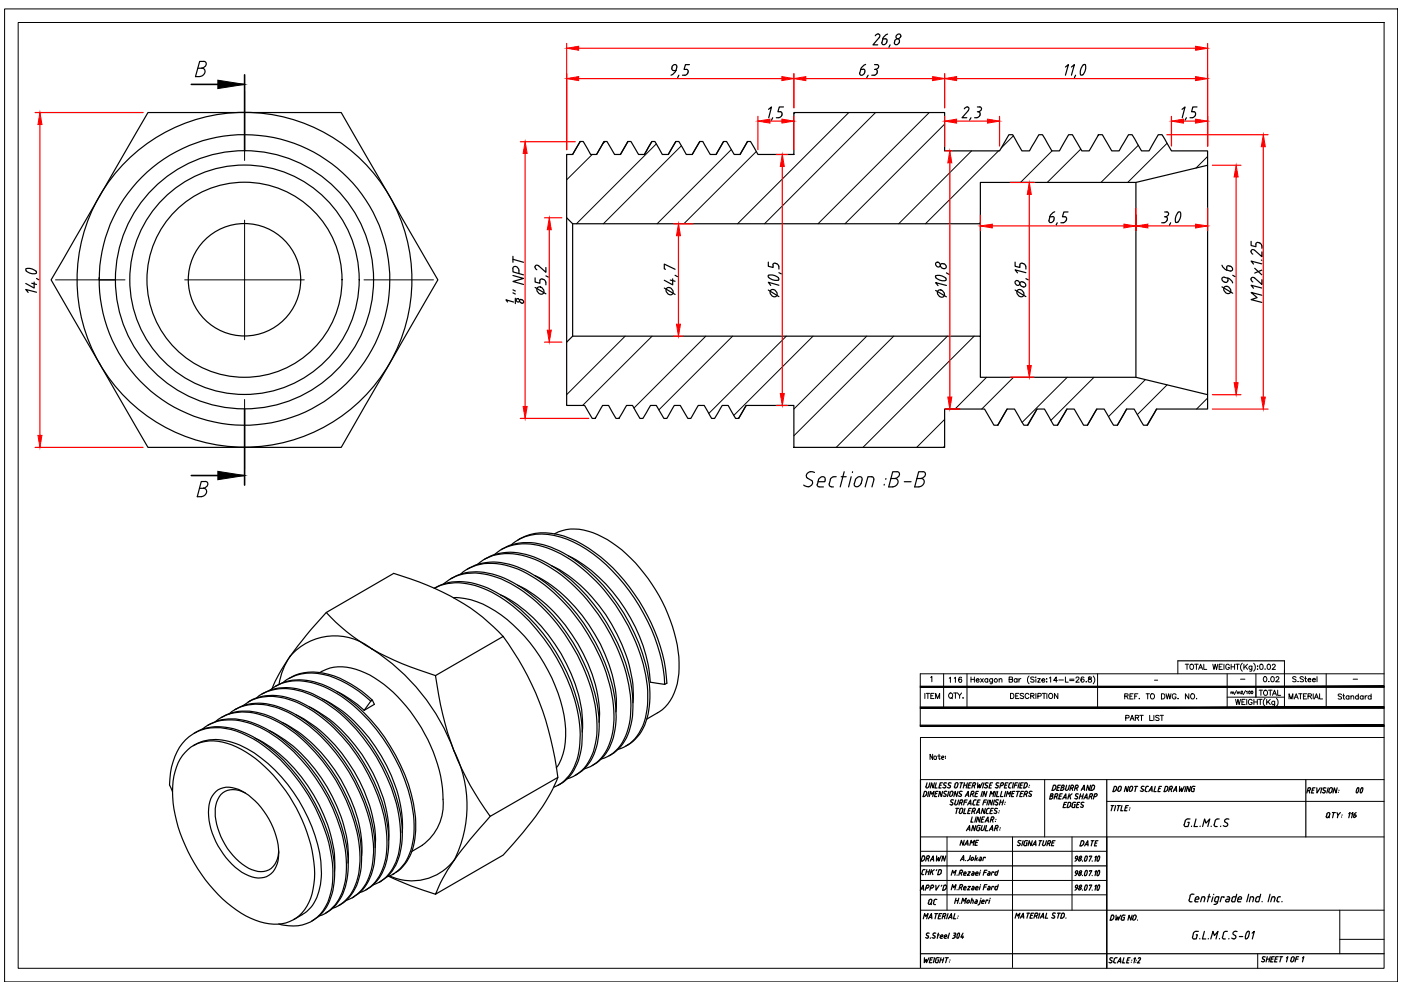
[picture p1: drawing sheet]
<svg xmlns="http://www.w3.org/2000/svg" width="297mm" height="210mm" viewBox="0 0 297 210" stroke-linecap="round" stroke-linejoin="round" font-family="sans-serif">
<defs><g id="words">
<text font-size="4.4" x="200.4" y="146.1">116</text>
<g font-size="4">
<text x="194.4" y="183.8">DRAWN</text>
<text x="202.5" y="180.6">NAME</text>
<text x="195.8" y="193">QC</text>
</g>
<g font-size="2.6">
<text x="243.8" y="145.3">-</text>
<text x="262.1" y="145.3">-</text>
<text x="286.1" y="145.3">-</text>
</g>
</g></defs>
<!-- layer: 0 -->
<g fill="none" stroke="#000" stroke-width=".25">
<path d="M42 14.5h.8M43.2 13a.74 .74 0 0 1 .5 .9 .74 .74 0 0 1-.9 .5M43.2 13h-.9l-.9 3.2a1.61 1.61 0 0 0 2-.9 .67 .67 0 0 0-.6-.8M142.4 14.4v.3l.4 .2M142.5 14.5a.55 .55 0 0 1 .3-.7 .55 .55 0 0 1 .7 .4 1.99 1.99 0 0 1-1.2 1.7M142.8 15h.5M143.9 15.9l-.2 .6M145.5 14.7l.3 .1a.84 .84 0 0 1-.2 .9 .84 .84 0 0 1-.9 .2M146.2 13.7h-.9l-.3 1h.5M183 14.7l.3 .1v.4M183 14.7h-.5l-.2 .8 .1 .4a.72 .72 0 0 0 1-.7M183.5 13.7a1.72 1.72 0 0 0-1 1"/>
<path d="M184.1 15.9l-.3 .6M184.8 15.9h.5M185.4 14.7h.3M185.4 13.7h.5M185.9 13.7l.2 .1a.57 .57 0 0 1 .1 .6 .57 .57 0 0 1-.6 .3 .53 .53 0 0 1 .4 .8M185.9 15.5l-.3 .4-.3 .1M186.2 7.2l.3 .1v.5l-1.4 1.7h1M186.2 7.2l-.6 .4M187 9l.1 .4a.63 .63 0 0 0 .9-.4M187.7 8.2h.2a.54 .54 0 0 1 .1 .8M187.7 8.2h-.5l-.2 .8M188.2 7.2a1.72 1.72 0 0 0-1.1 1"/>
<path d="M188.7 9.5l-.2 .5M189.6 9v.2a.62 .62 0 0 0 1-.1 .62 .62 0 0 0-.3-.9 .7 .7 0 0 0-.6 .8M190.1 7.5l.5-.3a.49 .49 0 0 1 .2 .9 .49 .49 0 0 1-.8-.4zM225.9 14.2l.6-.5-.6 2.2M227.2 14.2l.6-.5-.6 2.2M228 15.9l-.2 .6M229.6 15.8l-.3 .1-.2-.1M229.6 13.8l-.2 .4a2.19 2.19 0 0 0-.3 1.6M230.1 13.8a2.29 2.29 0 0 1-.5 2M230.2 13.8l-.3-.1-.3 .1M31.4 23.9h40.9l20.5 35.4-20.5 35.6h-40.9l-15.5-26.8-5.1-8.8zM120.1 32.8h1.3l1.6-2.8h.7l1.5 2.8h1.3l1.6-2.8h.6l1.6 2.8h1.3l1.5-2.8h.7l1.6 2.8h1.3l1.5-2.8h.7l1.5 2.8h1.3l1.6-2.8h.6l1.6 2.8h1.3l1.6-2.8h.6l1.6 2.8h1.2l1.6-2.8h.7l1.6 2.8h1.2l1.6-2.8h.6l1.6 2.8h7.6v-8.9h32v8.1h11.6l2-3.4h.8l2 3.4h1.6l2-3.4h.7l2 3.4h1.6l2-3.4h.8l2 3.4h1.5l2-3.4h.8l2 3.4h1.6l2-3.4h.7l2 3.4h1.6l2-3.4h.8l2 3.4h7.6v3l-15.2 3.7h-32.9v8.7h-86.5l-1.3-1.2z"/>
<path d="M123 30l-1.6 2.8M128.1 30l-1.6 2.8M133.1 30l-1.6 2.8M138.2 30l-1.6 2.8M143.3 30l-1.6 2.8M148.4 30l-1.6 2.8M153.4 30l-1.6 2.8M158.5 30l-1.6 2.8M162.9 23.2l.7-.5-.6 2.3M163.8 25l-.2 .5M164.6 25h.5M165.8 24.4l-.4 .5h-.3"/>
<path d="M165.8 24.2v.3M166.1 22.7h-.9l-.3 1h.8l.1 .5M205 22.7l.4 .2-.1 .5M205.1 22.7l-.6 .4M205.3 23.5l-1.3 1.5h1M205.9 25l-.3 .5M206.6 25h.5M207.2 22.7h.7a.64 .64 0 0 1 0 .8 .64 .64 0 0 1-.7 .2M207.4 23.7l.4 .2v.3M207.7 24.4l-.3 .5h-.3M207.8 24.2v.3M232.9 28.6l-.1 .1"/>
<path d="M240.8 38.7v41.3M250.6 23.2l.6-.5-.5 2.3M251.5 25l-.3 .5M252.3 25h.5M253.1 23.7l.4 .2v.3M253.4 24.4l-.3 .5h-.3M253.5 24.2l-.1 .3M253.8 22.7h-.9l-.3 1h.6M256 35v48.7M5.6 57a2.29 2.29 0 0 1 2 .5M5.6 56.9l-.1 .3a1.76 1.76 0 0 0 2.1 .8M7.2 59.8v1.3l-1.7-1"/>
<path d="M7.6 57.5l.1 .2-.1 .3M7.7 59l.6 .3M21 58.9a30.8 30.8 0 0 0 44.6 28.1 30.8 30.8 0 0 0 4.4-52.5 30.8 30.8 0 0 0-48.6 20.3l-.4 4.5h3.5M108.7 57a.67 .67 0 0 1 .8-.5 .67 .67 0 0 1 .5 .8v.7M108.8 58.4l2.2 .6-2.2 .7 2.2 .6M108.8 57v.6l2.2 .7M108.8 55l2.2 .6M108.8 54.3v1.3M113.4 56.6l.4 .6M113.4 56.6l.2-.3h.4l1.7 1.4v-1M113.5 58.9v.9l1 .3v-.6M114.5 59.5v-.2a.8 .8 0 0 1 1.2 .6"/>
<path d="M115.7 59.9v.5M115.7 58.5l.5 .2M120.1 46.2v26.3M121.4 47.4v23.9M141.1 57.1l-.3-.1v-1l2.3 1.1M142.1 59.4l1 .2M142.6 59.1v1.3l-1.8-1M143.1 58.4l.5 .3M162.9 55.6v.9l1 .2v-.5M163 58.3l-.1 .3a1.89 1.89 0 0 0 2.2 .7l-.1-.4M163 58.4a2.29 2.29 0 0 1 2 .5M164.6 55.9l.4 .4 .1 .2"/>
<path d="M164.6 55.9l-.5-.1-.2 .4M165.1 57.8l.6 .3M165.1 56.5v.6M198.4 55.7a.52 .52 0 0 1 .9 .2 .52 .52 0 0 1-.4 .7 .63 .63 0 0 1-.5-.9zM198.5 58.4l-.2 .2a1.89 1.89 0 0 0 2.2 .9M198.5 58.4a2.29 2.29 0 0 1 2 .6M199.9 55.9l-.5 .1a.63 .63 0 0 0 .5 .9M199.9 55.9l.3 .1M199.9 56.9l.3 .1M200.1 55.9a.57 .57 0 0 1 .5 .5 .57 .57 0 0 1-.2 .5h-.3M200.5 58.9l.1 .3-.1 .2M200.7 57.9l.5 .3"/>
<path d="M207.9 47.4v23.9M215.2 55.6v.9l1 .2v-.5M215.3 59.6a.52 .52 0 0 1 .8 .2 .52 .52 0 0 1-.4 .7 .63 .63 0 0 1-.4-.9zM217 55.9l.4 .4 .1 .2M217 55.9l-.5-.1-.3 .4M217.5 57.8l-2.3-.6 .5 .7M217.5 59.1l.5 .2M217.5 56.5v.6M223.1 45.9l.3 .1 .1 .4M223.1 46h-.5l-.2 .7 .1 .4a.68 .68 0 0 0 1-.6M223.6 44.9a1.72 1.72 0 0 0-1 1M224.2 47.2l-.3 .5"/>
<path d="M224.9 47.2h.5M226 46.7l-.3 .4-.3 .1M226.1 46.5v.2M226.4 44.9h-.8l-.3 1.1h.7l.1 .5M246.9 46h.2M246.9 44.9h.5M247.4 44.9l.2 .1a.57 .57 0 0 1 .1 .6 .57 .57 0 0 1-.6 .3l.3 .1 .1 .5M247.5 46.5a.97 .97 0 0 1-1.2 .7M248.2 47.2l-.3 .5M250.3 45l-.3-.1a1.95 1.95 0 0 0-.7 2.3 1.55 1.55 0 0 0 1-2.1M259.1 56.2a1.72 1.72 0 0 0 1 1.1M260.2 56.4a.69 .69 0 0 1 .9 .2 .69 .69 0 0 1 0 .8l-1-.1z"/>
<path d="M260.3 58.9a1.6 1.6 0 0 1 1.1 1.1M260.3 59l-.7-.2-.5 .1a.72 .72 0 0 0 .7 1M260.3 59.5l-.2 .4h-.3M260.4 59v.5M261.4 58.4l.5 .3M265.2 59.2l.4 .6M265.2 53.3l.4 .6M265.2 59.2l.2-.3 .5-.1 1.6 1.5v-1M265.2 53.3l.2-.3h.5l1.6 1.4v-1M265.3 51.2v.9l1 .2v-.5M266 56.9l1.5 1.4M267 51.5l.5 .4v.2"/>
<path d="M267 51.5l-.5-.1-.2 .4M267.4 55.1l.1 .1M267.5 56l-2.2-.6 .5 .6M267.5 52.1v.5M267.5 57.3l-1.5 .6M6.7 60.1l1 .2M7.7 62l-2.2-.6 .5 .6M107.6 64l-.3-.4 1.6 .4M108.8 62.1l.5 .2M108.8 61.5l.5 .2M109.3 63.2v1.2M110.5 63.5h-.2a.38 .38 0 0 0-.1 .4 .38 .38 0 0 0 .3 .3"/>
<path d="M110.5 63.5l.2 .1M110.5 64.2l.2 .1M110.7 63.6a.4 .4 0 0 1 .3 .3 .4 .4 0 0 1-.1 .4h-.2M113.5 60.9l2.2 1.4M114 60.9a.9 .9 0 0 1 1.1 .3 .9 .9 0 0 1 0 1.1 .9 .9 0 0 1-1-.3 .9 .9 0 0 1-.1-1.1zM120.1 72.5l1.3-1.2h86.5v8.7h32.9l15.2 3.7v3h-10.8l-2 3.5h-.8l-1.9-3.5h-1.7l-1.9 3.5h-.8l-2-3.5h-1.6l-2 3.5h-.8l-1.9-3.5h-1.6l-2 3.5h-.8l-2-3.5h-1.6l-2 3.5h-.7l-2-3.5h-1.6l-2 3.5h-.8l-2-3.5h-8.4v8.2h-32v-8.9h-10.1l-1.6 2.7h-.6l-1.6-2.7h-1.3l-1.6 2.7h-.6l-1.6-2.7h-1.3l-1.5 2.7h-.7l-1.6-2.7h-1.2l-1.6 2.7h-.6l-1.7-2.7h-1.2l-1.6 2.7h-.6l-1.6-2.7h-1.3l-1.6 2.7h-.6l-1.6-2.7h-1.2l-1.6 2.7h-.6l-1.6-2.7h-3.9zM140.8 61.1l2.3 1.3M141.4 61a.9 .9 0 0 1 1.1 .3 .9 .9 0 0 1 0 1.1 .9 .9 0 0 1-1.1-.3 .9 .9 0 0 1 0-1.1zM162.9 61.5l2.2 1.4M163.5 61.5a.9 .9 0 0 1 1 .2 .9 .9 0 0 1 .1 1.1 .9 .9 0 0 1-1.1-.2 .9 .9 0 0 1 0-1.1zM165.1 60.5l-2.2-.7 .5 .7M198.4 61.6l2.3 1.3"/>
<path d="M199 61.6a.9 .9 0 0 1 1 .2 .9 .9 0 0 1 0 1.1 .9 .9 0 0 1-1-.3 .9 .9 0 0 1 0-1zM200.7 60.5l-2.3-.6 .5 .7M215.2 61.5l2.3 1.4M215.8 61.5a.9 .9 0 0 1 1.1 .2 .9 .9 0 0 1 0 1.1 .9 .9 0 0 1-1.1-.2 .9 .9 0 0 1 0-1.1zM216.7 60.8a.57 .57 0 0 1-.4-.5 .57 .57 0 0 1 .2-.6h.2a.63 .63 0 0 1 .7 .4 .63 .63 0 0 1-.2 .7h-.5M259.1 60.8l2.3 1.4M259.7 60.8a.9 .9 0 0 1 1 .3 .9 .9 0 0 1 0 1.1 .9 .9 0 0 1-1-.3 .9 .9 0 0 1 0-1.1zM267.5 62.6l-2.2-.6 1.2 1.1-1.2 .4 2.2 .6M267.5 61.1l-2.2-.6 .5 .6M126.3 88.5l-.1 .2M131.3 88.5l-.1 .2M156.6 88.6v.1"/>
<path d="M158.2 86l-1.6 2.7M171.9 100l.8 .2M211.6 90.1l-.1 .1M213.5 86.7l-1.9 3.4M219.9 86.7l-2.1 3.5M224.2 90.1v.1M226.2 86.7l-2 3.4M230.6 90.1l-.1 .1M232.5 86.7l-1.9 3.4M238.9 86.7l-2 3.5M243.3 90.1l-.1 .1M245.2 86.7l-1.9 3.4"/>
<path d="M42.3 103.5h.9M43.5 102.1a.63 .63 0 0 1 .6 .5 .63 .63 0 0 1-.4 .7l-.6 .2a.91 .91 0 0 1 .7 1.1 .91 .91 0 0 1-1.1 .7M43.6 102.1h-.9l-.9 3.2h.9M101.2 119.7a11 11 0 0 1 11.3-1.4 30.7 30.7 0 0 1 14.3 11.9 34.8 34.8 0 0 1 6.9 20.4 11.4 11.4 0 0 1-4.3 9.5l-2 .8M103.1 118.4a11.5 11.5 0 0 1 10.1-.3 29.8 29.8 0 0 1 12.7 10 38.3 38.3 0 0 1 8.2 18.9 15.9 15.9 0 0 1-2.1 10.7l-1.4 1.5-1.5 1.1M103.1 118.3l-.4 .3M104.8 117.6a11 11 0 0 1 11.3-1.4 31.6 31.6 0 0 1 14.4 12 35.8 35.8 0 0 1 6.8 19.4 12.2 12.2 0 0 1-3.7 10l-1.3 .8-1.3 .5M106.3 116.5a11.8 11.8 0 0 1 11.4-.1 31.4 31.4 0 0 1 13.2 11.6 35.6 35.6 0 0 1 6.9 18.9 13.3 13.3 0 0 1-3.1 9.8l-1 .9-1 .6M108.4 115.6a10.5 10.5 0 0 1 10.4-1.7 28.8 28.8 0 0 1 13.4 9.9 37.8 37.8 0 0 1 8.7 21.3M109.8 114.5a11.6 11.6 0 0 1 11.1-.3 33.8 33.8 0 0 1 15.5 14.8 35.4 35.4 0 0 1 5 15.9l-.5 .2M116.9 119.9a30.9 30.9 0 0 1 14 14.6 27.2 27.2 0 0 1 3.3 14.5M117.6 113.2a9.3 9.3 0 0 1 8.1-.3 26.3 26.3 0 0 1 11.7 9.8 33.9 33.9 0 0 1 6.6 17.8 12.4 12.4 0 0 1-3.6 10l-3.3 2"/>
<path d="M120.5 117.8a32.7 32.7 0 0 1 15.1 17.1 28.6 28.6 0 0 1 2.3 9.7l3 .5M171.2 101.4l.9 .5M171.9 100l-.5 .2a.76 .76 0 0 0-.2 1.2M172.1 101.9a.89 .89 0 0 1-.1 1.1 .89 .89 0 0 1-1.2 .1l-.4-.3M173.3 102.7l.1 .4 .3 .1M173.5 101.8l-.2 .9M173.7 103.2h.9M174.9 101.8a.6 .6 0 0 0-.3-.7 .6 .6 0 0 0-.7 .2l-.4 .5M175 101.8l-.1 .3h-1.5M175.8 102.6a.45 .45 0 0 0 .5 .6M176.1 101.7l-.3 .9M176.3 103.2h.4"/>
<path d="M177.3 101.1a1.04 1.04 0 0 0-1.3 .6M178.4 101.1h1M179 100l-.9 3.2M180.5 101.1l-.6 2.1M180.8 100l-.1 .2M181.4 101.8l-.3 .7M182.6 102.5a.78 .78 0 0 1-.7 .6 .78 .78 0 0 1-.8-.3v-.3M182.8 101.8l-.2 .7M182.8 101.8a.6 .6 0 0 0-.4-.7 .6 .6 0 0 0-.7 .2l-.4 .5M185.2 101.7a.45 .45 0 0 0-.4-.6h-.8l-.6 2.1M185.3 101.7l-.4 1.5M187.5 102.7v.2"/>
<path d="M187.8 101.5v.1M188.9 101.5a1.54 1.54 0 0 0 1.6-.5 .57 .57 0 0 0 .2-.6 .57 .57 0 0 0-.5-.4h-.9l-.9 3.2h.9M189.7 101.4a.91 .91 0 0 1 .7 1.1 .91 .91 0 0 1-1.1 .7M191.7 102.1h1.5M194.4 101.5h.9M195.3 101.4a.91 .91 0 0 1 .6 1.1 .91 .91 0 0 1-1.1 .7M195.7 100h-.9l-.9 3.2h.9M195.7 100a.74 .74 0 0 1 .5 .9 .74 .74 0 0 1-.9 .5M61.5 139.2a12.5 12.5 0 0 1 17.4-1.6 43.3 43.3 0 0 1 17.4 21.6 25.8 25.8 0 0 1 0 23.2M61.5 139.1a14.9 14.9 0 0 0-2.3 6M61.5 139.2a32.1 32.1 0 0 0-3.8 6.8M69.2 129.9l-3.3 3.6-4.4 5.7"/>
<path d="M94 123.8a10.3 10.3 0 0 1 10.4-1.7 28.9 28.9 0 0 1 13.8 10.2 37 37 0 0 1 8.4 21.4 12.1 12.1 0 0 1-3.8 10.1 6.6 6.6 0 0 1-2.6 1.3M95.9 122.5a11.6 11.6 0 0 1 10.2-.3 31.4 31.4 0 0 1 14 12 35.6 35.6 0 0 1 6.9 18.9 12.9 12.9 0 0 1-3.5 10.3l-1.2 .8M95.9 122.5l-.4 .3M96.1 126.7a17.4 17.4 0 0 1 11.5 4.7 35.1 35.1 0 0 1 12.3 23.2 12.4 12.4 0 0 1-2 8.2M97.6 121.8a10.4 10.4 0 0 1 10.4-1.8 28.9 28.9 0 0 1 13.7 10.2 36.2 36.2 0 0 1 8.5 22.5 11.9 11.9 0 0 1-3.8 9 6.6 6.6 0 0 1-2.6 1.4M99.1 120.7a12 12 0 0 1 11.4-.1 31.4 31.4 0 0 1 13.2 11.5 36.6 36.6 0 0 1 6.9 18 13.5 13.5 0 0 1-3 10.8l-1.1 .8-1 .6M106.1 126.1a28.4 28.4 0 0 1 11.5 10.5 32.4 32.4 0 0 1 5.9 15.8l-.1 2.8M106.7 134.9a45.6 45.6 0 0 0-19.6-12.1l-3.6-1.2-14.3 8.3a44.5 44.5 0 0 0 19.5 12.1l3.6 1.2M109.7 124.1a30.1 30.1 0 0 1 12.9 12.5 28 28 0 0 1 4.4 16.5M113.4 122a29.9 29.9 0 0 1 12.7 12.5 28.1 28.1 0 0 1 4.5 16.4M39.2 159.5a8.1 8.1 0 0 1 8.9-1.9 25 25 0 0 1 12.5 10.1 32 32 0 0 1 6.1 18.7 10.6 10.6 0 0 1-3.9 8.2 9.1 9.1 0 0 1-8.7 .5 27.5 27.5 0 0 1-12.9-12.1 29.2 29.2 0 0 1-4.5-17.4l.4-2a8.9 8.9 0 0 1 2.1-4.1zM41 158.1a10.3 10.3 0 0 1 9.8-.1 31.5 31.5 0 0 1 15.3 17.3 21.6 21.6 0 0 1 1.5 13.7 7.5 7.5 0 0 1-3.5 4.9"/>
<path d="M41.5 155.3a10.6 10.6 0 0 1 9.6-.2 27.6 27.6 0 0 1 12 9.5 36.7 36.7 0 0 1 7.8 19 13.2 13.2 0 0 1-3 10.4l-1.8 1.3M41.5 155.3l-.4 .2M42.8 154.7a9.8 9.8 0 0 1 9.8-1.5 27.6 27.6 0 0 1 12.8 9.7 35 35 0 0 1 8 20.3 12.2 12.2 0 0 1-3.4 9.7 5.5 5.5 0 0 1-2.4 1.3M44.4 153.6l-.4 .2M44.4 153.6a11.5 11.5 0 0 1 10.4 .1 31.1 31.1 0 0 1 13.8 13 33.4 33.4 0 0 1 5.2 17.1 12.1 12.1 0 0 1-3.4 8.9l-1.1 .7M45.7 153a10.5 10.5 0 0 1 10.7-1.1 28.5 28.5 0 0 1 12 9.5 34.9 34.9 0 0 1 7.9 20.2 12.4 12.4 0 0 1-3 9.2l-.5 .5a6 6 0 0 1-2.4 1.3M47.2 152l-.3 .1M47.3 151.9a11.6 11.6 0 0 1 10.4 .2 33.4 33.4 0 0 1 14.9 15 29.9 29.9 0 0 1 4.1 15.1 11.5 11.5 0 0 1-4 9.3l-.9 .5M48.6 151.4a9.8 9.8 0 0 1 9.7-1.5 29.1 29.1 0 0 1 14.3 11.7 33.6 33.6 0 0 1 6.6 19.2 11.7 11.7 0 0 1-3.4 8.8l-1.1 .8-1.3 .5M50.1 150.3a11.1 11.1 0 0 1 10.4 .1 31.4 31.4 0 0 1 13.8 13 33 33 0 0 1 5.2 16.2 12.9 12.9 0 0 1-2.9 9.4l-1.6 1.1M50.1 150.3l-.4 .2M51.4 149.7a10.5 10.5 0 0 1 10.7-1.1 29.4 29.4 0 0 1 13.4 11.4 33.7 33.7 0 0 1 6.5 18.3 12.2 12.2 0 0 1-3.4 9.6 6 6 0 0 1-2.4 1.4"/>
<path d="M52.6 148.8a11.1 11.1 0 0 1 10-.4 28.7 28.7 0 0 1 12 9.6 36.7 36.7 0 0 1 7.8 19 13.1 13.1 0 0 1-3 10.3l-1.5 1.2M54.1 156.5a30.6 30.6 0 0 1 13.5 14.1 26.8 26.8 0 0 1 3.3 14.2M54.4 148a10.2 10.2 0 0 1 10.6-1 29.7 29.7 0 0 1 13.4 11.4 34.7 34.7 0 0 1 6.5 17.3 13.1 13.1 0 0 1-2.9 10.2l-1.1 .9-1.9 .8M55.8 147l-.3 .2M55.9 147a10.9 10.9 0 0 1 9.5-.2 29.8 29.8 0 0 1 13.4 11.4 33.2 33.2 0 0 1 6.5 19.9 11.1 11.1 0 0 1-3.5 8l-1 .7M57.1 154.9a30.2 30.2 0 0 1 13.4 14 27.2 27.2 0 0 1 3.3 14.1M57.2 146.4a9.9 9.9 0 0 1 9.7-1.4 25.7 25.7 0 0 1 11.3 7.8 37.1 37.1 0 0 1 9.6 21 13.8 13.8 0 0 1-2.5 9.8l-.9 1a5.5 5.5 0 0 1-2.4 1.3M58.4 145.5a11.3 11.3 0 0 1 10.6-.1 32.3 32.3 0 0 1 14.9 14.8 29.6 29.6 0 0 1 4.2 16.7 10 10 0 0 1-4.2 8.1M59.8 153.2a30.3 30.3 0 0 1 13.6 14.1 26.2 26.2 0 0 1 3.3 14.2M60 144.7a10.1 10.1 0 0 1 9.8-1.4 24.5 24.5 0 0 1 8.8 5.4l-1.4 1.9M61.6 143.7l-.4 .2M61.6 143.7a10.8 10.8 0 0 1 9.3-.4l3.5 1.7a23 23 0 0 1 4.6 3.4l-.4 .3"/>
<path d="M62.7 151.5a29.3 29.3 0 0 1 12.4 12.1 28.2 28.2 0 0 1 4.4 16.1M65.6 149.9a30.7 30.7 0 0 1 13.5 14.1 26.6 26.6 0 0 1 3.3 14.1M67.8 142.6a9 9 0 0 1 8.6-.4 26.8 26.8 0 0 1 12.2 10.9 31.6 31.6 0 0 1 5.3 16.4M68.4 148.2a27.4 27.4 0 0 1 11.2 10.1 29.8 29.8 0 0 1 5.7 17.4v.8M71.4 146.6a21.4 21.4 0 0 1 5.8 4M79 148.4l.4 .9-2.2 1.3M92.3 143.2l14.4-8.3a61.7 61.7 0 0 1 11.6 29.9l-14.4 8.3a61.3 61.3 0 0 1-11.6-29.9zM249.7 140.1h22.6M36.6 167.8l-.7-1.4a13.1 13.1 0 0 1 4.2-10.2 9.8 9.8 0 0 1 8.9-1.5 27.4 27.4 0 0 1 13.6 9.9 36.2 36.2 0 0 1 8 19.7 12.7 12.7 0 0 1-3.3 10.1 8.5 8.5 0 0 1-8.2 1.5M45.8 167.8a4.4 4.4 0 0 1 4.8-.4 16 16 0 0 1 8.5 14.2 4.3 4.3 0 0 1-4.4 4.6 11.6 11.6 0 0 1-7.9-6 13.4 13.4 0 0 1-2.3-10.2 4.5 4.5 0 0 1 1.3-2.2zM52 168.1a3.9 3.9 0 0 0-5.8 1.4 9.7 9.7 0 0 0 .6 7.9 13.9 13.9 0 0 0 6.6 7 3.7 3.7 0 0 0 5.6-2.9l.1-1.1M93.9 169.5a10.9 10.9 0 0 1-6.6 11"/>
<path d="M103.9 173.1a95.7 95.7 0 0 0-7.6 9.3M118.3 164.8a43.2 43.2 0 0 1-8.4 12.9l-3.2 3.6-14.4 8.3a32.2 32.2 0 0 1 4-7.2M118.3 166.5a9.5 9.5 0 0 0 4.9-7.6 27.1 27.1 0 0 0-2.1-14.2 37.9 37.9 0 0 0-16-19.2 13.8 13.8 0 0 0-11.4-1.6l-1.6 .8a11.4 11.4 0 0 1 9.5-.3 29.8 29.8 0 0 1 13.7 11 35.7 35.7 0 0 1 7.7 20.3 12.8 12.8 0 0 1-3.3 9.8l-1.1 .9-1.3 .5M122.4 164.2l-.5 .2M195.2 165.3v39.8M196.2 167.8l.3 .2-.1 .6M196.3 167.8h-.3l-.3 1.1 .4-.1 .2-.3M196.6 166l-.3 .8M196.9 167.8l-.2 1.1M197 168.9l.3-1.1 .2 .6 .5-.6-.3 1.1M197.1 166l-.3 .9-.4 .1-.1-.2M198.1 166l-.3 1.1-.3-1.1-.3 1.1"/>
<path d="M198.3 168.3h.3M198.5 166l-.3 1.1h.5M198.9 167.8h-.5l-.3 1.1h.5M199.2 166.5h.4M199.8 166h-.5l-.2 1.1h.4M199.9 167.8l-.3 1.1-.3-1.1-.3 1.1M199.9 166.9l.3 .2M199.9 168.7l.4 .1M200.2 168.3l.3 .1M200.5 166.6v.3l-.3 .2M200.5 168.4l.1 .3-.3 .2M200.7 166h-.5l-.1 .1 .1 .3 .3 .2"/>
<path d="M200.7 167.8h-.1a.35 .35 0 0 0-.5 .3l.1 .1M201.2 167.8l-.3 1.1M201.4 168.1l.3-.3 .4 .1-.2 .7-.4 .3-.2-.2 .2-.6M201.4 166.6v.4l-.5-.1M201.7 166h-.5l-.1 .1 .1 .3 .3 .2M202.2 169.6h-.5l-.1 .1 .1 .3 .3 .2v.3a.35 .35 0 0 1-.6 0M202.5 166.3l.2-.3 .4 .1-.1 .7-.4 .3-.2-.2 .1-.6M202.6 169.6l-.2 .8M202.6 171.4h.7M202.9 171.4l-.2 1.1M203.1 167.8l-.3 1.1-.3-1.1-.3 1.1M203.2 168.7l.3 .1"/>
<path d="M203.2 169.6l-.3 .9-.4 .1-.1-.2M203.5 171.7l.2-.3h.3v.8M203.5 166h.7M203.5 171.7l-.1 .5M203.8 168.4v.3l-.3 .2M203.8 170.2l.1 .5M203.9 166l-.3 1.1M203.9 169.6l.2 .1-.1 .3-.5 .2M203.9 169.6h-.3l-.3 1.1M204 172.2l-.4 .3-.2-.3M204 167.8h-.1a.35 .35 0 0 0-.5 .3l.4 .3M204.4 166.5h.6"/>
<path d="M204.4 170.1h.5M204.5 166l-.3 1.1M204.6 171.4l-.3 1.1h.5M204.6 168.9l.7-1.1 .1 1.1M204.8 168.6h.5M204.9 176.1l.7-1.1v1.1M205.1 169.6h-.5l-.3 1.1M205.1 166l-.2 1.1M205.1 175.8h.5M205.1 170.7l.7-1.1 .1 1.1M205.3 170.4h.5M205.3 171.9h.4"/>
<path d="M205.4 166.5h.3M205.8 168.4h.4l.1 .5M205.9 171.4h-.5l-.3 1.1h.5M206 166h-.5l-.3 1.1h.5M206.1 173.2l-.3 1.1h.5M206.1 172h.3M206.2 166.6l.6-.2v-.4h-.5l-.3 1.1M206.3 170.4l.1 .3M206.3 167.8l.2 .3-.4 .3M206.3 167.8h-.3l-.3 1.1M206.5 170.7h.2M206.5 172l.1 .5"/>
<path d="M206.5 166.6l.1 .5M206.6 171.4l.2 .3-.4 .3M206.6 171.4h-.3l-.3 1.1M206.8 169.6h.2M206.8 169.6l-.3 .1-.2 .7M206.8 168.3h.4M206.9 175l-.3 1.1-.3-1.1-.3 1.1M207 172.5l.6-1.1 .1 1.1M207 173.2l-.3 1.1M207 175.8l.2 .3M207.1 172.2h.5M207.2 175.3l-.1 .5"/>
<path d="M207.2 170.1h.4M207.3 166v1.1l.4-.7v.7l.6-1.1M207.4 167.8h-.4l-.3 1.1h.5M207.5 175l-.4 .3M207.6 175.5h.1l-.1 .6h-.3M207.6 175h.3M207.8 169.6h-.5l-.2 1.1h.5M207.9 173.2l-.3 1.1-.3-1.1-.3 1.1M208.2 173.7h.3M208.2 175l-.2 .8M208.3 167.8l-.3 1.1M208.5 170.1h.5"/>
<path d="M208.6 175.8l-.4 .3-.2-.3M208.6 166l-.3 1.1M208.7 173.2h-.4l-.3 1.1h.4M208.8 174.3l.7-1.1 .1 1.1M208.8 175l-.2 .8M208.9 171.4l-.2 1.1-.4-1.1-.3 1.1M209 174h.6M209 172.2l.2 .3M209.2 169.6h-.5l-.3 1.1M209.2 175l-.3 1.1h.5M209.3 167.8l-.3 1.1-.3-1.1-.3 1.1M209.3 166.6l-.1 .4-.5-.1"/>
<path d="M209.3 172.5h.2M209.5 166h-.5l-.1 .1 .1 .3 .3 .2M209.5 169.6l-.3 1.1M209.6 171.4h.2M209.6 171.4l-.3 .1-.2 .7M209.7 176.1l.7-1.1 .1 1.1M209.8 168.9l.3-1.1 .2 .6 .5-.6-.3 1.1M209.8 166.5h.4M209.9 175.8h.5M210 171.9h.4M210.1 173.8h.3l.1 .5M210.4 166h-.4l-.3 1.1h.4"/>
<path d="M210.5 169.6l-.3 1.1-.3-1.1-.3 1.1M210.5 173.2l.2 .3-.4 .3M210.5 173.2h-.3l-.3 1.1M210.6 171.4h-.5l-.3 1.1h.6M210.9 169.6l-.3 1.1M211 171.9l.3 .1M211.1 174.1l-.1 .1M211.2 173.7v.1M211.2 171.4l-.3 .2 .1 .2M211.2 170l.3 .2v.3a.35 .35 0 0 1-.6 0M211.2 167.8l-.3 1.1M211.2 171.4l.3 .1"/>
<path d="M211.3 172v.1a.35 .35 0 0 1-.2 .4 .35 .35 0 0 1-.4-.1M211.3 175.6l.1 .5M211.4 175l.2 .2-.1 .3-.6 .1M211.4 169.6l-.3 .1 .1 .3M211.4 175h-.3l-.3 1.1M211.5 169.6h.2M211.5 167.8l-.3 1.1h.6M211.6 166.6v.1a.35 .35 0 0 1-.2 .4 .35 .35 0 0 1-.4-.2M211.8 172.3v.1M211.8 166h-.5l-.1 .1 .1 .3 .3 .2M211.9 171.9h.1M212 175.9v.1"/>
<path d="M212 170.1h.6M212.1 166.6l.6-.2v-.4h-.4l-.3 1.1M212.1 175.5l-.1 .1M212.2 169.6l-.3 1.1M212.4 167.8l-.3 1.1h.5M212.8 169.6l-.3 1.1M213 170.5h.1M213.1 166.5h.3M213.1 170.1h.1M213.2 167.8l-.3 1.1M213.3 168.9l.3-1.1 .2 .6 .5-.6-.3 1.1M213.7 166h-.5l-.3 1.1h.5"/>
<path d="M214 167.1h.2M214.3 166l-.3 .1-.2 .7 .2 .2M214.3 166h.2M214.5 168.3h.4M214.9 166l-.3 1.1M215.1 166.5h.5M215.2 167.8h-.5l-.3 1.1h.5M215.5 167.8h.7M215.7 179.2l.3 .1M215.7 166h-.4l-.3 1.1M215.9 167.8l-.3 1.1M216 178.7l.2 .1"/>
<path d="M216.1 166l-.3 1.1M216.1 178.2l-.2 .2v.3M216.2 178.2l.3 .1M216.2 178.8l.1 .3-.3 .2M216.3 166.5h.4M216.4 168.3h.3M216.9 178.3l-.3 1M217 166h-.5l-.3 1.1h.5M217 167.8h-.5l-.3 1.1h.5M217 179l.3 .3M217.2 168.4h.3M217.2 178.5l-.1 .5"/>
<path d="M217.6 168.4l.1 .5M217.6 178.2l-.4 .3M217.6 178.7h.2l-.2 .6h-.3M217.6 178.3h.3M217.6 167.8l.2 .3-.4 .3M217.6 167.8h-.3l-.3 1.1M217.7 166.7l-.4 .3M217.8 166.3l-.1-.3h-.4l-.3 1.1h.3M217.8 166.3l-.1 .4M218 168.7l.4 .1M218.1 166.9h.1M218.3 166.5h.1"/>
<path d="M218.3 168.3l.3 .1M218.6 168.4l.1 .3-.3 .2M218.8 167.8h-.1a.35 .35 0 0 0-.5 .3l.1 .1M218.9 178.3l-.3 1-.4-1-.2 1M218.9 179.3l.7-1v1M219.1 179h.5M220.3 178.3h.6M220.6 178.3l-.3 1M221.3 178.3l-.2 .7M221.9 178.3l-.3 .9-.5 .1-.1-.3M222.4 178.8l.1 .5M222.5 178.2l.3 .2-.1 .3-.6 .1"/>
<path d="M222.5 178.3h-.2l-.3 1M222.7 168.8h.3M223.1 178.7h.3M223.1 168.3l.2 .2-.3 .3M223.1 168.3h-.3l-.3 1.1 .6-.2 .1-.3-.2-.1M223.6 168.9h.3M223.7 178.3h-.5l-.3 1h.5M223.7 167.2l-.4 .3M223.9 166.8l-.1-.3h-.4l-.3 1.1h.3M223.9 166.8l-.1 .4M224 168.9l.1 .5M224 168.3l.3 .3-.4 .3"/>
<path d="M224.1 168.3h-.3l-.3 1.1M224.2 167h.4M224.6 168.8h.4M224.8 166.5h-.5l-.3 1.1h.5M225 167h.3M225.2 166.5h.4l-.3 .4 .2 .4-.2 .2-.4 .1zM225.2 168.3h-.5l-.2 1.1h.5M225.3 169.4l.7-1.1v1.1M225.5 169.1h.5M225.6 170.6h.3M226.1 166.5l-.2 .8M226.2 170.1h-.5l-.3 1.1h.5"/>
<path d="M226.7 168.3l-.3 1.1M226.7 166.5l-.3 .9-.4 .1-.1-.2M226.8 168.7l.2 .7M226.9 170.9l-.4 .3M226.9 167.1l.6-.1v-.5h-.4l-.3 1.1M226.9 170.9l.1-.6-.5-.2-.3 1.1h.3M227.3 167.1l.1 .5M227.3 168.3l-.8 .7M227.8 170.1l-.3 .1-.2 .7M227.8 170.6h.2l-.2 .6h-.5l-.1-.3M227.8 170.1h.3M227.9 167.1h.3l.2 .5"/>
<path d="M228.3 170.6h.4M228.4 166.5l.2 .3-.4 .3M228.4 166.5h-.3l-.3 1.1M228.4 168.9l.1 .1a.35 .35 0 0 1-.2 .4 .35 .35 0 0 1-.4-.1M228.6 168.4l-.4-.1-.1 .2v.3l.3 .1M228.9 170.1h-.4l-.3 1.1h.4M229 168.8h.6M229.1 171l.3 .2M229.1 168.3l-.3 1.1M229.2 167.6l.7-1.1 .1 1.1M229.4 167.3h.5M229.5 170.1l-.3 .4 .4 .3"/>
<path d="M229.5 170.1h.3M229.6 170.7l.1 .3-.3 .2M229.7 179l-.4 .3M229.7 168.3l-.3 1.1M229.8 178.6l-.1-.3h-.4l-.3 1.1h.3M229.8 169.4l.6-1.1 .1 1.1M229.8 178.6l-.1 .4M230 179.4l.6-1.1 .1 1.1M230 169.1h.5M230.2 179.1h.5M231 168.9h.3M231.2 166.5l-.3 1.1-.3-1.1-.3 1.1"/>
<path d="M231.4 168.9l.1 .5M231.4 178.3h.5M231.4 168.3l.2 .3-.4 .3M231.4 168.3h-.3l-.3 1.1M231.6 178.3l-.2 1.1M231.9 167.2l-.4 .3M231.9 168.9h.3M232 167.2l.1-.6-.5-.1-.3 1.1h.3M232.2 178.8h.3M232.4 168.3l.2 .3-.4 .3M232.4 168.3h-.3l-.3 1.1M232.8 178.3h-.5l-.3 1.1h.5"/>
<path d="M234.7 165.3v40M235.6 170.8h.6M235.9 170.8l-.3 1.1M236.6 170.8l-.3 1.1M236.6 167.5l-.4 .3M236.7 167.1l-.1-.3-.3-.1-.3 1.1h.2M236.8 167.1l-.2 .4M236.9 170.8h.6M237.1 167l.2-.3 .4 .2-.1 .6-.4 .3-.2-.2 .2-.6M237.2 170.8l-.3 1.1M237.9 170.8l-.3 1.1h.5M238.6 171.3h.4"/>
<path d="M239.2 170.8h-.5l-.3 1.1h.5M239.3 166.7l-.3 1.1-.3-1.1-.3 1.1M239.5 171.7l-.1 .1M239.5 167l.3-.3 .4 .2-.2 .6-.4 .3-.2-.2 .2-.6M239.6 171.3v.1M240.6 166.7h.6M240.9 166.7l-.3 1.1M241.8 167.7l.3 .1M242.3 167.3l.1 .3-.3 .2M242.6 166.8l-.2-.1a.35 .35 0 0 0-.4 .4l.4 .3M243 167l-.2 .7 .4 .1M243.3 166.7l-.4 .3"/>
<path d="M243.3 166.7h.2M243.5 167.8l.7-1.1 .1 1.1M243.8 167.5h.5M244.9 166.7l-.3 1.1h.5M245.7 167.2h.3M246.3 166.7h-.5l-.3 1.1h.5M247.5 167.5l-.4 .3M247.5 167.5l.1-.6-.5-.2-.3 1.1h.3M247.9 167.3h.3M248.3 167.3l.1 .5M248.3 166.7l.3 .3-.4 .3M248.4 166.7h-.3l-.3 1.1"/>
<path d="M248.8 167.8l.6-1.1 .1 1.1M248.9 167.5h.5M250.1 166.7v1.1l.4-.7 .1 .7 .5-1.1M251.3 174.1l-.2 .9 .3 .3M251.5 166.7l-.3 1.1M251.8 174.4h.3l-.2 .8h-.5M252.3 173.6a.78 .78 0 0 0-1 .5M252.4 166.7l-.3 1.1-.3-1.1-.3 1.1M252.5 167.5l.3 .3M252.6 175.2h.1M253 166.7l-.3 .2-.1 .6M253.1 167.2h.1l-.1 .6h-.3"/>
<path d="M253.1 166.7h.3M253.6 173.6l-.4 1.6h.7M254.5 175.2h-.1M255 175.2l.4-1.6 .3 .9 .8-.9-.4 1.6M256.8 175.2h.1M257.4 174.8l.1 .4h.6M257.6 174.1l-.2 .8M258.1 173.6l-.5 .4M258.2 173.6h.3M258.8 175.2h.1M259.4 175l.5 .2M259.8 174.3l.5 .5-.1 .3-.3 .1"/>
<path d="M260.1 173.6l-.4 .3v.4M260.1 173.6l.5 .1M276.9 165.3v12.1M277.2 167.6l.6-.1v-.5h-.4l-.3 1.1M277.6 167.6l.1 .5M278.2 167.5h.4M278.8 167h-.5l-.3 1.1h.5M279.2 167v1.1l.7-1.1M280.2 167l-.2 1.1M280.4 168l.3 .1M280.8 167l-.3 .4 .4 .3M280.9 167l.2 .1"/>
<path d="M280.9 167.6l.1 .3-.3 .2M281.3 172.6l-.1 .5M281.6 167l-.3 1.1M281.6 173.1l.3 .3M281.9 167.3l-.2 .7 .3 .1 .3-.1 .2-.7M281.9 172.6l-.2-.3-.4 .3M281.9 172.6l-.3 .7h-.3l-.1-.2M282.5 167.3l-.2-.3-.4 .3M282.5 172.3h.6M282.8 172.3l-.3 1.1M283.5 172.3l.2 .5 .5-.5M283.5 167l-.2 1.1-.4-1.1-.3 1.1"/>
<path d="M283.7 172.8l-.2 .6M283.8 168h.1M283.9 167.5v.1M284.4 173.2v.1M284.6 172.8h-.1M286 172.5l.3-.2-.3 1.1M286.6 172.5l.3-.2-.3 1.1M287.5 173l-.1-.2h-.3l-.1 .5h.1l.3-.2M287.5 173v.1M287.5 172.3l-.4 .5M287.8 168v.1a.61 .61 0 0 1-.3-.6 .61 .61 0 0 1 .5-.5l.1 .6-.3 .5M288.7 168l-.1 .1a.61 .61 0 0 1-.2-.6 .61 .61 0 0 1 .4-.5l.1 .6-.2 .5"/>
<path d="M64.1 193.9l-1.8 1.1M69.3 193.4l-.3 .3M75.1 190.1l-.4 .3M77.9 188.5l-.3 .2M80.8 186.8l-.4 .3M82.4 185.8l1.2 .5a67.1 67.1 0 0 0 8.7 3.3M83.7 185.2l-.4 .2M96.2 182.4a11.2 11.2 0 0 1-13.6 3.3M195.1 188.8l.6-1.1 .1 1.1M195.2 183.6h39.5M195.6 184.6l-.2 .7 .2 .1M195.6 185.4h.2"/>
<path d="M195.7 194.8l.3-1.1 .3 .6 .5-.6-.3 1.1M196.2 198.8l.4 .1M196.5 184.4l-.3 1M196.5 198.3l.3 .2M196.7 197.8l-.3 .2 .1 .3M196.7 197.8l.3 .1M196.7 187.7l.3 .1-.1 .3-.6 .2M196.8 187.7h-.3l-.3 1.1M196.8 198.5v.2l-.2 .2M196.9 194.8l.6-1.1 .1 1.1M197 194.5h.5M197.1 184.4l-.3 1"/>
<path d="M197.3 198.9l-.1 .1M197.5 184.4l-.3 1M197.6 184.8l.2 .6M197.6 198.8l.3 .1M197.7 187.7l.2 .1v.3l-.6 .2M197.7 187.7h-.3l-.3 1.1M197.9 198.3l.3 .2M198.2 198.5v.2l-.2 .2M198.4 197.9l-.1-.1a.35 .35 0 0 0-.5 .4l.1 .1M198.4 187.7l.1 1.1 .6-1.1M198.5 193.7l-.3 1.1M198.8 198.2h.3"/>
<path d="M199 197.9l-.3 1.1M199.4 184.4h-.3l-.3 1h.4l.3-.3M199.5 199h.3M199.7 193.7h-.5l-.3 1.1h.5M199.7 187.7l-.1 .2M199.9 198.4v-.1h-.3l-.3 .4 .2 .2M199.9 198.4v.2h-.5M200.2 194.3l.1 .5M200.3 198.4l-.1 .3 .1 .2M200.3 193.7h-.3l-.3 1.1M200.3 199h.3M200.4 187.7l.3 .3"/>
<path d="M200.4 187.7h-.2l-.3 1.1M200.5 188.4l-.4 .3M200.7 188l-.1 .4M200.7 198.4l-.2-.2-.3 .2M200.7 198.4v.2h-.5M201 193.7l-.3 1.1M201.1 194.8l.6-1.1 .1 1.1M201.3 194.5h.5M201.3 197.9l-.3 .9 .1 .1M201.7 185.6l.3-1.1 .2 .6 .5-.6-.3 1.1M201.7 188.7l.3-1.1 .2 .6 .5-.6-.3 1.1M202.2 197.9h.4l-.3 .4"/>
<path d="M202.2 198.3h.2M202.3 198.3l.2 .2M202.4 193.7l-.3 1.1h.5M202.5 198.7l-.6 .3M202.5 198.6v.1M202.6 191h.6M202.7 190.4l-.3 1.1M202.9 185.5v.1M202.9 188.6v.1M203 194.6v.1M203.2 197.9h.2M203.2 194.2v.1"/>
<path d="M203.2 197.9l-.3 .5 .1 .5 .3-.3 .1-.7M203.3 190.4l-.3 1.1M203.4 188.2h.3M203.5 191.5h.1M203.6 182.5l.7-1.1v1.1M203.8 185.1l.1 .5M203.8 188.2l.1 .5M203.8 191.5l.3-1.1 .2 .7 .6-.7-.3 1.1M203.8 182.2h.5M203.9 184.5l.2 .1-.1 .4-.6 .1M203.9 187.5l.2 .3-.4 .4M203.9 184.5h-.3l-.3 1.1"/>
<path d="M203.9 187.6h-.3l-.3 1.1M204.2 197.9l-.5 .8h.6M204.2 198.4l-.2 .6M204.3 185.4l.1 .2M204.4 188.2l-.1 .3 .1 .1M204.4 185.1l-.1 .3M204.4 185.6h.3M204.4 188.7h.3M204.7 182.4v.1M204.8 185.1l-.2-.2-.3 .2M204.8 188.2l-.2-.3-.3 .3M204.9 185.1l-.1 .1h-.5"/>
<path d="M204.9 188.2l-.6 .1M205.1 182.5h.1M205.3 184.9h.4l-.6 .7h.5M205.3 187.9h.4l-.6 .8h.5M205.5 182.2l-.3 .2M205.5 191v-.1h-.3l-.2 .5 .1 .1 .3-.2M205.5 191.1v.2M205.7 181.4l-.2 .8M206 182l-.1 .4h.1l.3-.2M206 190.8h.2M206.1 190.4l-.3 1.1M206.2 184.9h.2"/>
<path d="M206.2 187.9h.2M206.2 185.2l-.2 .2 .1 .2M206.2 188.3l-.2 .2 .1 .1M206.2 190.8l.2 .2M206.2 188.3h.3M206.2 185.2h.3M206.4 184.8l.1 .3M206.4 187.9l.1 .2M206.4 191l-.2 .5M206.4 182v.2M206.5 185.1l-.1 .5h-.3M206.5 188.2l-.1 .5h-.3"/>
<path d="M206.8 185.4l.1 .2M206.9 188.2v.4M206.9 190.8h.2M206.9 181.4l-.2 1.1M207 185.6h.3M207 188.7h.3M207 182l.1 .5M207 190.8l.2 .2-.1 .5h-.3M207.2 191.2h-.5l.1 .3M207.3 181.9l-.5 .2M207.3 185.1v-.2h-.3l-.2 .5M207.3 188.2l-.1-.3-.3 .3"/>
<path d="M207.4 185.1l-.1 .1h-.4M207.4 188.2l-.5 .1M207.6 191.6l-.3 .3M207.8 182.1l-.3 .2 .2 .2M207.8 182.1h.3M207.8 184.9l-.2 .7M207.8 187.9l-.2 .8M207.9 184.5v.1M207.9 187.6h.1M207.9 190.8l-.2 .9M208 190.4v.1M208.1 191.4l.1 .1"/>
<path d="M208.1 182l-.1 .5h-.3M208.2 191.5h.3M208.6 185h.5M208.6 188.1h.5M208.7 191l-.1-.1h-.3l-.2 .5M208.7 191.1l-.5 .1M208.9 181.9v-.1h-.4l-.1 .7M209.3 184.5h-.6l-.3 1.1M209.3 187.6h-.6l-.3 1.1M209.4 191l.1-.2h-.4l-.2 .7M209.6 184.9h.2M209.6 187.9h.2"/>
<path d="M209.6 188.3h.3M209.6 185.2h.3M209.7 184.8l.2 .3M209.7 187.9l.2 .2M209.8 190.8l-.2 .7M209.9 185.1l-.1 .5-.4-.1 .2-.3M209.9 188.2l-.1 .5-.4-.1 .2-.3M209.9 190.4v.1M210.7 185v-.1h-.3l-.3 .7M210.7 188.1v-.2h-.3l-.3 .8M211 185.1l-.1 .3M211 188.2l-.1 .3"/>
<path d="M211.2 184.8l-.2 .2M211.2 187.9l-.2 .2M211.3 184.9h.2M211.3 187.9h.2M211.7 184.5l-.3 1.1h-.3l-.2-.3M211.7 187.6l-.3 1.1h-.3l-.2-.3M215.2 194.7l.3-1.1 .2 .6 .5-.6-.3 1.1M216.3 194.7l.7-1.1v1.1M216.5 194.4h.5M217.7 193.6h.6M218 193.6l-.3 1.1M218.5 194.1h.4"/>
<path d="M219.2 193.6h-.5l-.3 1.1h.5M219.7 194.2l.1 .5M219.8 193.6h-.3l-.3 1.1M219.8 193.6l.2 .3a.56 .56 0 0 1-.7 .3M220.5 193.6l-.3 1.1M220.6 194.7l.6-1.1 .1 1.1M220.7 194.4h.5M221.9 193.6l-.3 1.1h.5M223.3 194.1l.3 .2M223.5 194.2l.1 .3a.39 .39 0 0 1-.6 0M223.8 193.6h-.5v.4M224.2 193.6h.6"/>
<path d="M224.5 193.6l-.3 1.1M225.4 193.6l.3 .2-.1 .6M225.5 193.6h-.3l-.3 1.1 .4-.1 .2-.2M226 194.6v.1M228 184.9v.2h.2M228.2 188.3h.2M228.2 185.2h.2M228.4 182.1l-.5 .5M228.4 185.1l-.5 .5M228.4 188.2l-.5 .5M228.5 181.7l-.2-.2-.3 .4M228.5 184.8l-.2-.2-.3 .2"/>
<path d="M228.5 187.9v-.2h-.4l-.1 .3 .2 .2M228.5 181.8l-.1 .3-.4-.1v-.1M228.5 184.9l-.1 .3M228.5 187.9l-.1 .3M228.8 182.2l-.1 .2M228.8 185.3l-.1 .1M228.8 188.4l-.1 .1M229 181.6h.3v.1l-.3 .3-.1-.2zM229 184.7h.3v.1l-.3 .3-.1-.3zM229 187.7h.3v.2l-.3 .2-.1-.2zM229.1 182.3l-.3 .3-.1-.3M229.1 185.4l-.3 .3-.1-.3"/>
<path d="M229.1 188.5l-.3 .2-.1-.2M229.2 182.2l-.2-.2-.3 .2M229.2 185.3l-.2-.2-.3 .2M229.2 188.4l-.2-.2-.3 .2M229.2 182.2v.2M229.2 185.3v.1M229.2 188.4v.1M229.5 182.5v.1M229.5 185.6v.1M229.5 188.7v.1M229.9 188.7h.3M230.5 181.6l-.1-.1a.71 .71 0 0 0-.3 1.1l.1-.1"/>
<path d="M230.5 184.6h-.1a.77 .77 0 0 0-.3 1.1l.1-.1M230.5 187.7l-.2-.1-.2 .3-.1 .8M230.5 181.6v.5l-.3 .4M230.5 184.7v.4l-.3 .5M230.5 187.7v.5l-.3 .5M231 181.6v-.1h.5l-.6 1.1M231 184.7v-.1h.5l-.6 1.1M231 187.8v-.2h.5l-.6 1.2M231.6 182.5v.1M231.6 185.6v.1M231.6 188.7v.1M232.2 181.8l.3-.3-.3 1.1"/>
<path d="M232.2 184.9l.3-.3-.3 1.1M232.2 187.9l.3-.3-.3 1.2M232.6 182.5h.3M232.6 185.6h.3M232.6 188.7h.3M232.9 181.6h.2M232.9 184.6h.2M232.9 187.7h.2M232.9 181.5l-.3 .5v.5M232.9 184.6l-.3 .5v.5M232.9 187.7l-.3 .5v.5M233.1 181.6v.5l-.2 .4"/>
<path d="M233.1 184.7v.4l-.2 .5M233.1 187.7v.5l-.2 .5M235.9 194l.2 .3M235.9 194h-.2l-.3 1.1h.3M236 194.7l-.4 .4M236.2 194.3l-.1 .5M236.6 194v1.1l.4-.7 .1 .7 .5-1.1M237.9 194.3l-.2 .5 .1 .3h.5l.1-.6h-.1M238.2 194l-.4 .3M238.3 194h.2M240 194l-.3 1.1-.3-1.1-.3 1.1M240.9 194.3l-.1-.3h-.3l-.3 .3v.5"/>
<path d="M240.9 194.3l-.4 .8h-.3l-.1-.3M241.2 195.1h.1M252.1 190.8l.1 .3 .5 .1M252.3 190l-.2 .8M252.8 189.6l-.5 .3M252.9 189.6h.3M253 197.9l-.2 1 .4 .2M253.3 190.9l.1 .3h.6M253.4 190.5v.5M253.5 190.5a.4 .4 0 0 1 .3-.4 .4 .4 0 0 1 .4 .2v.2M253.6 197.5l-.6 .4M253.6 198.2h.3l-.3 .9h-.4"/>
<path d="M253.6 197.5h.5M254.2 190.5l-.1 .2h-.7M254.4 199v.1M255.4 197.5l-.5 1.6h.8M255.4 190.4v-.2l-.6-.1-.2 1.1M255.5 190.4l-.2 .8M256.1 190.1h.5M256.2 199v.1M256.4 189.6l-.4 1.6M256.7 199.1l.5-1.6 .3 .9 .7-.9-.4 1.6M257.2 190.1l-.3 1.1M257.3 189.6v.1"/>
<path d="M257.4 191.8h.3M257.5 190.9l.1 .3h.5M258 190.1l-.3 .2-.2 .6M258.1 190.1h.3l-.3 1.3-.4 .4M258.6 199l-.1 .1M259.2 198.7v.2l.3 .2M259.4 197.9l-.2 .8M259.5 190.3v-.2h-.5l-.3 1.1M259.5 199.1h.3M259.9 197.5l-.5 .4M259.9 197.5h.3M260.2 190.1l.4 .1 .1 .2"/>
<path d="M260.6 199l-.1 .1M260.7 190.4l-.2 .8-.7-.1 .2-.4h.6M261.1 198.9l.5 .2M261.6 190.1l-.3 .2-.1 .6M261.7 190.1h.4M261.9 197.5l-.4 .1-.1 .3 .7 .7-.2 .3-.3 .2M261.9 197.4l.4 .1M262.2 189.6l-.4 1.6h-.6l-.1-.3M262.4 190.9l.1 .3h.6M262.5 190.5l-.1 .5M262.5 190.5a.4 .4 0 0 1 .3-.4 .4 .4 0 0 1 .4 .2v.2M262.8 198.6h.7"/>
<path d="M263.2 190.5v.2h-.7M264.4 199h-.4M264.5 197.5a1.69 1.69 0 0 0-.4 1.5M264.8 189.6l-.5 1.6M264.8 197.5h-.3M264.8 197.5a1.69 1.69 0 0 1-.4 1.5M265.5 197.9l.4-.4-.4 1.6M265.8 190.4l-.1-.2-.6-.1-.2 1.1M265.8 190.4l-.2 .8M266.2 190.9l.2 .3M267.1 190.1l-.7 .2-.2 .6M267.3 189.6l-.4 1.6h-.5"/>
<path d="M267.6 191.1v.1M269.3 189.6l-.4 1.6M270.1 190.1l.2 .3M270.1 190.1h-.4l-.3 1.1M270.3 190.4l-.2 .8M270.7 190.9l.1 .3h.4M271.3 190.1l-.4 .2-.1 .6M271.3 190.1h.2M271.8 191.1v.1M195.2 202.2h98.3M196 203.1v1l.4-.7v.7l.6-1M197.2 203.5h.4"/>
<path d="M197.8 203.1h-.5l-.3 1h.5M198.2 203.1l-.3 1M198.3 203.8l.2 .3M198.5 203.4l-.2 .4M198.8 203l-.4 .3M198.8 203.5h.2l-.2 .6h-.3M198.8 203.1h.3M199.4 203.5h.6M199.5 203.1l-.3 1M200.1 203.1l-.3 1M200.4 203.1h.7M200.8 203.1l-.3 1"/>
<path d="M201.3 203.9v.1M201.4 203.5v.1M235.1 204l.3 .2M235.4 203.5l.3 .2M235.6 203l-.3 .2 .1 .3M235.6 203.1h.3M235.7 203.7l.1 .3-.3 .1M236.1 203.8l.2 .3M236.3 203.4l-.2 .5M236.3 204.2h.3M236.6 203.1l-.3 .2M236.6 203.1h.3"/>
<path d="M236.9 204.2l.7-1.1v1.1M237.1 203.9h.5M238.3 203.1l-.3 1.1h.5M239 203.6h.4M239.6 203.1h-.5l-.3 1.1h.5M239.9 204h.1M240 203.6h-.1M240.4 203.3l.3-.2-.3 1.1M240.8 204h.1M240.9 203.6h.1M241.3 203.2l.5-.1-.1 .3M241.8 203.4l-.7 .8h.5"/>
<path d="M267.5 203.8l.3 .1M267.8 203.3l.3 .2M268 202.8l-.3 .2v.3M268 202.9h.3M268 203.5l.1 .2-.3 .2M268.6 203.4h.6M268.7 202.8l-.3 1.1M269.3 202.8l-.3 1.1M269.5 203.4h.4M270.2 202.8h-.5l-.3 1.1h.5M270.4 203.4h.4M271 202.8h-.5l-.3 1.1h.5"/>
<path d="M271.4 202.8h.5M271.7 202.8l-.3 1.1M272.8 203.1l.3-.3-.3 1.1M273.8 203.2l.2-.3 .4 .1-.1 .7-.4 .2-.3-.1 .2-.6M274.7 203.4h.5M275.3 202.8h-.4l-.3 1.1M276.1 203.1l.3-.3-.3 1.1"/>
<circle cx="51.8" cy="59.3" r="27.4"/>
<circle cx="51.8" cy="59.3" r="24.3"/>
<circle cx="51.8" cy="59.3" r="20.7"/>
<circle cx="51.8" cy="59.3" r="11.9"/>
<circle cx="51.8" cy="59.3" r="35.5"/>
<circle cx="109.8" cy="63.7" r=".36"/>
</g>
<g fill="none" stroke="#000" stroke-width=".21">
<path d="M1 1.9h295.3v206.3h-295.3zM3.9 4.8h289.6v200.5h-289.6zM51.9 19.3v14.7M125.6 32.8l-5.5 5.3M128.3 30l-.5 .5M139.1 30.5l-16.9 16.9M144.4 30.9l-16.5 16.5M155.1 31.7l-15.8 15.7M160.4 32.1l-15.4 15.3M168.6 23.9l-.3 .2M180 23.9l-23.6 23.5M185.6 23.9l-23.5 23.5"/>
<path d="M197 23.9l-23.6 23.5M200.3 26.3l-21.1 21.1M206 32l-15.5 15.4M211.7 32l-15.5 15.4M214.8 28.8l-2.5 2.6M223.1 32l-6.7 6.7M229.2 31.6l-7.2 7.1M241.3 30.8l-7.9 7.9M247.4 30.4l-8.3 8.3M256 33.2l-2.4 2.4M11.8 59.3h14.7M39.2 59.3h25.3"/>
<path d="M51.9 46.7v25.3M77.2 59.3h14.7M207.9 47.2l-.3 .2M132.5 71.3l-12.4 12.4M138.3 71.3l-14.8 14.7M149.6 71.3l-15.2 15.2M155.3 71.3l-15.6 15.6M166.7 71.3l-16.4 16.4M172.4 71.3l-16.8 16.8M183.8 71.3l-15.5 15.4M189.5 71.3l-21.2 21.1M200.9 71.3l-23.6 23.6"/>
<path d="M206.5 71.3l-23.5 23.6M209.2 80l-6.7 6.7M214.9 80l-6.7 6.7M226.3 80l-9.6 9.6M231.9 80l-9.1 9.1M51.9 84.7v14.7M200.3 88.9l-5.9 6M200.3 94.6l-.3 .3M242.8 80.5l-7.8 7.8M247.4 81.6l-6.3 6.3M256 84.4l-2.3 2.3M197.7 159.9v1.1l-.5-1.1v1.1"/>
<path d="M199.1 159.9v1l.1 .1 .1-.1M293.5 156.4h-98.3v8.9h98.3M195.2 177.4h98.3M198.1 160.3h.3l.1 .2-.1 .5h-.3l-.1-.1zM198.8 160.3h.5M199.6 160.6h.4l.2-.1-.2-.2-.4 .2v.4l.4 .1M200.4 160.3v.2M200.4 160.6v.3M200.8 177.4v15.6M214.7 177.4v27.7M221.5 165.3v12.1M227.3 177.4v15.6"/>
<path d="M234.7 169.9h58.8M195.2 193h98.3M195.2 189.7h39.5M195.2 186.7h39.5M195.2 180.5h39.5M284.1 193v9.2M284.1 199.2h9.4M266.7 202.2v3.1"/>
</g>
<!-- layer: title -->
<g fill="none" stroke="#000" stroke-width=".21">
<path d="M196.1 147v1.1M196.4 147h.7M196.7 147v1.1M197.3 143.6l.3-.2v1.2M197.4 147.5h.4M198 147h-.6v1.1h.6M198.4 148.1v-1.1l.4 1.1 .4-1.1v1.1M200.1 142.9v7.1M201.3 147.1l.2-.2a.54 .54 0 0 1 .5 .6 .54 .54 0 0 1-.7 .5l-.2-.4zM201.6 147.9l.3 .3M202.6 146.9v1.2M203 146.9l.5 .6v.6"/>
<path d="M204.1 148h.2zM205 142.9v7.1M207 144.2h.6a.35 .35 0 0 0-.5-.3 .35 .35 0 0 0-.1 .6l.2 .1 .4-.1M207.9 143.9l.6 .7M208.5 143.9l-.6 .7M209.4 144a.35 .35 0 0 0-.5 0 .35 .35 0 0 0 0 .5 .35 .35 0 0 0 .5 0M209.4 143.9v.7M210.4 143.9v.8l-.2 .3-.3-.1M210.4 144a.35 .35 0 0 0-.5 0 .35 .35 0 0 0 0 .5 .35 .35 0 0 0 .5 0M211.8 144.1l.3-.2 .3 .1v.6M211.8 143.9v.7M214 144h.6v-.4l-.6-.1v1.1h.6l.1-.3-.3-.3"/>
<path d="M214.2 147h.4a.61 .61 0 0 1 .4 .6 .61 .61 0 0 1-.4 .5h-.4zM215.3 147.6h.5M215.6 144a.35 .35 0 0 0-.5 0 .35 .35 0 0 0 0 .5 .35 .35 0 0 0 .5 0M215.6 143.9v.7M216 147h-.7v1.1h.7M216 143.9v.7M216.5 143.9l-.5 .3M217 147.2l-.2-.2-.5 .2 .1 .2 .6 .3-.1 .4h-.3l-.3-.2M218.1 147.3a.45 .45 0 0 0-.6-.2 .45 .45 0 0 0-.2 .6 .42 .42 0 0 0 .4 .4 .42 .42 0 0 0 .4-.2M218.2 143.3a1.16 1.16 0 0 0 0 1.7M218.5 147.6l.7-.2v-.3l-.7-.1v1.1M218.9 147.6l.3 .5"/>
<path d="M219.2 143.7l-.2-.2-.5 .2 .1 .3 .6 .2v.4h-.4l-.3-.1M219.6 143.6h.1M219.6 144v.6M219.6 147v1.1M220 143.9h.6l-.6 .7h.6M220 147.6h.6l.1-.5-.7-.1v1.1M220.9 144.2h.6a.35 .35 0 0 0-.5-.3 .35 .35 0 0 0-.1 .6l.2 .1 .4-.1M221 147h.7M221.4 147v1.1M221.9 143.9v.1zM221.9 144.5v.1zM222 147v1.1"/>
<path d="M222.5 143.7l.3-.2v1.1M224.2 144.3h-.8l.5-.8v1.1M224.3 147v1.1l-.7-1.1v1.1M224.5 144.2h1M225.9 143.5v1.1h.6M226.8 144h.9M226.8 144.3h.9M228.1 143.8l.2-.3 .4 .1v.4l-.6 .6h.7M229.8 143.7l-.1-.1a.54 .54 0 0 0-.6 .4 .54 .54 0 0 0 .4 .6 .35 .35 0 0 0 .4-.3 .35 .35 0 0 0-.3-.4 .35 .35 0 0 0-.4 .4M230.3 144.5v.1zM230.8 143.6v.3a.48 .48 0 0 1 .5 .1 .48 .48 0 0 1 .1 .6h-.6a.48 .48 0 0 1 0-.6 .48 .48 0 0 1 .6-.1v-.3zM231.8 143.3a1.16 1.16 0 0 1 0 1.7"/>
<path d="M232.7 142.9v7.1M238.5 147.6h.6v-.4l-.6-.1v1.1M238.7 152.2l.7-.1v-.3l-.7-.1v1.1M238.8 147.6l.4 .6M239.6 147.6h.4M239.6 152.8l.4-1.1 .5 1.1M239.8 152.4h.5M240.2 147.1h-.6v1.1h.6M240.6 147.6h.4M240.7 152.2l.6-.1 .1-.3-.7-.1v1.1M241.1 152.2l.3 .6M241.3 147.1h-.7v1.1"/>
<path d="M241.6 148.1v.1zM241.6 151.7h.8M242 151.7v1.1M243 147.1h.7M243.3 147.1v1.1M243.8 151.7v1.1h.6M244.6 151.7v1.1M245.7 151.8l-.2-.1h-.4v.3l.6 .3v.3l-.2 .2-.5-.2M246 151.7h.7M246.3 147.1h.3a.58 .58 0 0 1 .4 .7 .58 .58 0 0 1-.7 .4zM246.3 151.7v1.1M247.2 147.1l.3 1.1 .3-1.1 .2 1.1 .3-1.1"/>
<path d="M249.3 147.3a.45 .45 0 0 0-.6-.2 .45 .45 0 0 0-.2 .7 .4 .4 0 0 0 .4 .4 .4 .4 0 0 0 .4-.4h-.2M249.7 140.1v2.8M249.8 148.1v.1zM251.3 140.8h.8M251.7 140.8v1.1M252.1 147.1v1.1l-.8-1.1v1.1M252.5 140.9a.52 .52 0 0 1 .6 .5 .52 .52 0 0 1-.6 .5l-.2-.4zM253.3 140.8h.7M253.7 140.8v1.1M253.7 148.1v.1zM254.1 141.9l.5-1.1 .4 1.1M254.3 141.6h.5"/>
<path d="M255.2 140.8v1.1h.7M257.1 140.8l.3 1.1 .2-1.1 .3 1.1 .3-1.1M258.5 141.4h.4M259.2 140.8h-.7v1.1h.7M259.5 140.8v1.1M260.2 147.8h12.1M260.2 142.9v7.1M260.6 141.1a.39 .39 0 0 0-.4-.3 .39 .39 0 0 0-.3 .5v.2a.38 .38 0 0 0 .4 .4 .38 .38 0 0 0 .3-.4h-.2M261 146.8h.2l.1 .3M261 146.7v.4M261 141.4h.7M261 140.8v1.1"/>
<path d="M261.3 146.8h.3v.3M261.7 140.8v1.1M262 148.3l.2 1.1 .3-1.1 .2 1.1 .3-1.1M262 140.8h.8M262.2 146.4l-.5 .9M262.3 146.8l.3-.1v.4M262.3 146.7v.4M262.4 140.8v1.1M262.6 146.8h.3v.3M263.1 146.7l.1-.2 .2 .1-.3 .5h.4M263.3 148.8h.4M263.4 140.6a1.13 1.13 0 0 0 0 1.7"/>
<path d="M263.7 140.8v1.1M264 148.3h-.7v1.1h.7M264 141.3l.5 .6M264.1 146.4l-.5 .9M264.3 146.6l.1-.1v.6M264.3 148.3v1.1M264.5 140.8l-.8 .8M265.4 141.2v1l-.4 .1M265.4 141.4a.35 .35 0 0 0-.5-.1 .35 .35 0 0 0 0 .5 .35 .35 0 0 0 .5 0M265.5 148.5a.45 .45 0 0 0-.6-.2 .45 .45 0 0 0-.2 .7 .4 .4 0 0 0 .4 .4 .4 .4 0 0 0 .4-.4h-.3M265.8 140.6a1.22 1.22 0 0 1 0 1.7M265.9 148.8h.7"/>
<path d="M265.9 148.3v1.1M266.3 142.9v4.9M266.6 141.3h.1zM266.6 141.9h.1zM266.6 148.3v1.1M266.8 148.3h.8M267 146.3h.7M267.2 140.9a.52 .52 0 0 1 .6 .5 .52 .52 0 0 1-.6 .5l-.1-.4zM267.2 148.3v1.1M267.3 146.3v1.1M268 146.5a.45 .45 0 0 1 .6 0 .45 .45 0 0 1 .1 .5 .45 .45 0 0 1-.6 .4 .45 .45 0 0 1-.2-.6zM268 143.5a.5 .5 0 0 1 .6 .5 .5 .5 0 0 1-.6 .5l-.2-.4z"/>
<path d="M268.2 141.8h.1M268.2 148.1a1.13 1.13 0 0 0 0 1.7M268.6 148.3v1.1M268.8 140.9a.51 .51 0 0 1 .6 .5 .51 .51 0 0 1-.6 .5l-.2-.4zM268.8 148.7l.5 .7M268.9 144.5h.2zM268.9 146.3h.8M269.3 146.3v1.1M269.3 148.3l-.7 .7M269.6 143.5h.1a.54 .54 0 0 1 .5 .6 .54 .54 0 0 1-.6 .4l-.2-.4zM269.7 141.1l.1-.2 .4-.1 .2 .4-.7 .7h.7M269.8 147.4l.4-1.1 .4 1.1"/>
<path d="M270 147.1h.5M270.3 148.7l-.1 .9-.4 .1M270.3 148.8a.36 .36 0 0 0-.6 0 .36 .36 0 0 0 0 .5 .36 .36 0 0 0 .6 0M270.6 143.7a.29 .29 0 0 1 .3-.2 .29 .29 0 0 1 .2 .4l-.6 .7h.7M270.6 148.1a1.22 1.22 0 0 1 0 1.7M270.9 146.3v1.1h.6M272.3 142.1v7.9M272.3 140.1v2.8M273.3 148.2v-1.1l.4 1.1 .4-1.1v1.1M274.4 148.2l.4-1.1 .5 1.1M274.5 147.8h.6M274.8 143.6l-.3-.1-.4 .1 .1 .3 .6 .4v.1l-.3 .2-.4-.2"/>
<path d="M275.2 144.5h.1M275.3 147.1h.8M275.7 147.1v1.1M276.4 143.6l-.3-.1-.5 .1 .1 .3 .7 .4v.1l-.3 .2-.5-.2M276.4 147.6h.4M276.6 143.8h.4M276.8 143.5v.8l.2 .3M277 147.1h-.6v1.1h.6M277.3 147.6h.7l.1-.3-.1-.2h-.7v1.1M277.3 144.1h.6a.35 .35 0 0 0-.5-.2 .35 .35 0 0 0 .1 .6l.4-.1M277.7 147.6l.4 .6M278.3 144.1l.6-.1a.35 .35 0 0 0-.5 0 .35 .35 0 0 0 0 .5 .35 .35 0 0 0 .5-.1"/>
<path d="M278.4 147.1v1.1M278.7 148.2l.4-1.1 .4 1.1M278.8 147.8h.6M279.2 143.5v1.1M279.8 147.1v1.1h.6M281.2 142.9v7.1M284.4 147.3l-.2-.2-.4 .1v.3l.6 .3v.3l-.2 .1-.5-.1M284.7 147.5h.4M284.9 147.1v.9l.2 .2M286 147.7a.36 .36 0 0 0-.5-.1 .36 .36 0 0 0 0 .6 .36 .36 0 0 0 .5-.1M286 147.5v.7M286.4 147.7l.3-.2 .2 .1 .1 .6"/>
<path d="M286.4 147.5v.7M288 147.7a.36 .36 0 0 0-.5-.1 .36 .36 0 0 0 0 .6 .36 .36 0 0 0 .5-.1M288 147.1v1.1M289 147.7a.36 .36 0 0 0-.5-.1 .36 .36 0 0 0 0 .6 .36 .36 0 0 0 .5-.1M289 147.5v.7M289.4 147.5v.7M289.9 147.5l-.3 .1-.2 .2M290.7 147.7a.36 .36 0 0 0-.5-.1 .36 .36 0 0 0 0 .6 .36 .36 0 0 0 .5-.1M290.7 147.1v1.1M293.5 142.9h-98.4v11"/>
<circle cx="211.1" cy="144.2" r=".36"/>
<circle cx="222.8" cy="147.5" r=".51"/>
<circle cx="244.3" cy="147.6" r=".52"/>
<circle cx="252.9" cy="147.6" r=".52"/>
<circle cx="264.9" cy="146.8" r=".25"/>
<circle cx="265.5" cy="146.8" r=".24"/>
</g>
<g fill="#000" stroke="#000" stroke-width=".21">
<path d="M195.1 145.7h98.4v-.2zM195.1 145.5h98.4l-98.4 .2z"/>
<path d="M195.1 150.2h98.4v-.3zM195.1 149.9h98.4l-98.4 .3z"/>
<path d="M195.1 154h98.4v-.3zM195.1 153.7h98.4l-98.4 .3z"/>
</g>
<!-- layer: 0 -->
<path d="M40.6 17.9h11.3M51.9 15.9v16.1M51.9 86.7v16.2M40.6 100.8h11.3" fill="none" stroke="#000" stroke-width=".34"/>
<path d="M46.2 17l5.7 .9-5.7 .9zM46.2 99.9l5.7 .9-5.7 .9z" fill="#000" stroke="#000" stroke-width=".21"/>
<g fill="none" stroke="#f00" stroke-width=".25">
<path d="M120.1 9.2v22.5M122.7 10.2h130.8M122.7 16.7h43.1M168.3 15.6v7.2M170.9 16.7h26.8M200.3 15.6v7.2M202.8 16.7h50.7M256 9.2v21.8M7.5 23.9h22.9M8.5 26.4v65.9M110.3 30h11.7M111.3 32.5v53.7"/>
<path d="M160.7 24.7v7M163.2 25.7h2.6M164.6 32.8h2.3M165.9 35.3v48.1M168.3 24.7v7M200.3 24.7v6.3M200.4 32h1.4M201.4 34.5v49.7M202.8 25.7h6.6M211.9 24.7v6.3M214.2 38.7h5M247.4 28.6h21.5"/>
<path d="M248.4 24.7v6.3M250.9 25.7h2.6M257 35h6.1M262.1 37.5v43.6M267.8 31.1v53.1M115.4 46.2h3.7M116.5 48.7v21.3M142.8 47.4h4.1M143.8 50v18.7M207.9 45.6v3.3M210.4 47.9h27.9M218.2 41.2v36.3"/>
<path d="M240.8 44.1v4.8M243.4 47.9h10.1M256 44.1v4.8M115.4 72.5h3.7M142.8 71.3h2M214.2 80h5M7.5 94.9h22.9M110.3 88.7h14.5M164.6 86h2.3M200.4 86.7h3.1M257 83.7h6.1M257 86.7h11.9"/>
</g>
<g fill="#f00" stroke="#f00" stroke-width=".21">
<path d="M253.5 9.8l2.5 .4-2.5 .5z"/>
<path d="M120.1 10.2l2.6-.4v.9z"/>
<path d="M253.5 16.2l2.5 .5-2.5 .4z"/>
<path d="M200.3 16.7l2.5-.5v.9z"/>
<path d="M197.7 16.2l2.6 .5-2.6 .4z"/>
<path d="M168.3 16.7l2.6-.5v.9z"/>
<path d="M165.8 16.2l2.5 .5-2.5 .4z"/>
<path d="M120.1 16.7l2.6-.5v.9z"/>
<path d="M165.8 25.3l2.5 .4-2.5 .4z"/>
<path d="M160.7 25.7l2.5-.4v.8z"/>
<path d="M200.3 25.7l2.5-.4v.8z"/>
<path d="M209.4 25.3l2.5 .4-2.5 .4z"/>
<path d="M143.8 47.4l.5 2.6h-.9z"/>
<path d="M143.4 68.7h.9l-.5 2.6z"/>
<path d="M218.2 38.7l.5 2.5h-.9z"/>
<path d="M217.8 77.5h.9l-.5 2.5z"/>
<path d="M261.7 81.1h.8l-.4 2.6z"/>
<path d="M262.1 35l.4 2.5h-.8z"/>
<path d="M267.8 28.6l.5 2.5h-.9z"/>
<path d="M267.4 84.2h.9l-.5 2.5z"/>
<path d="M165.9 32.8l.4 2.5h-.9z"/>
<path d="M165.4 83.4h.9l-.4 2.6z"/>
<path d="M201 84.2h.8l-.4 2.5z"/>
<path d="M201.4 32l.4 2.5h-.8z"/>
<path d="M116.5 46.2l.4 2.5h-.9z"/>
<path d="M116 70h.9l-.4 2.5z"/>
<path d="M253.5 25.3l2.5 .4-2.5 .4z"/>
<path d="M248.4 25.7l2.5-.4v.8z"/>
<path d="M110.9 86.2h.9l-.5 2.5z"/>
<path d="M111.3 30l.5 2.5h-.9z"/>
<path d="M238.3 47.5l2.5 .4-2.5 .4z"/>
<path d="M207.9 47.9l2.5-.4v.8z"/>
<path d="M240.8 47.9l2.6-.4v.8z"/>
<path d="M253.5 47.5l2.5 .4-2.5 .4z"/>
<path d="M8 92.3h.9l-.4 2.6z"/>
<path d="M8.5 23.9l.4 2.5h-.9z"/>
</g>
<use href="#words"/>
</svg>
